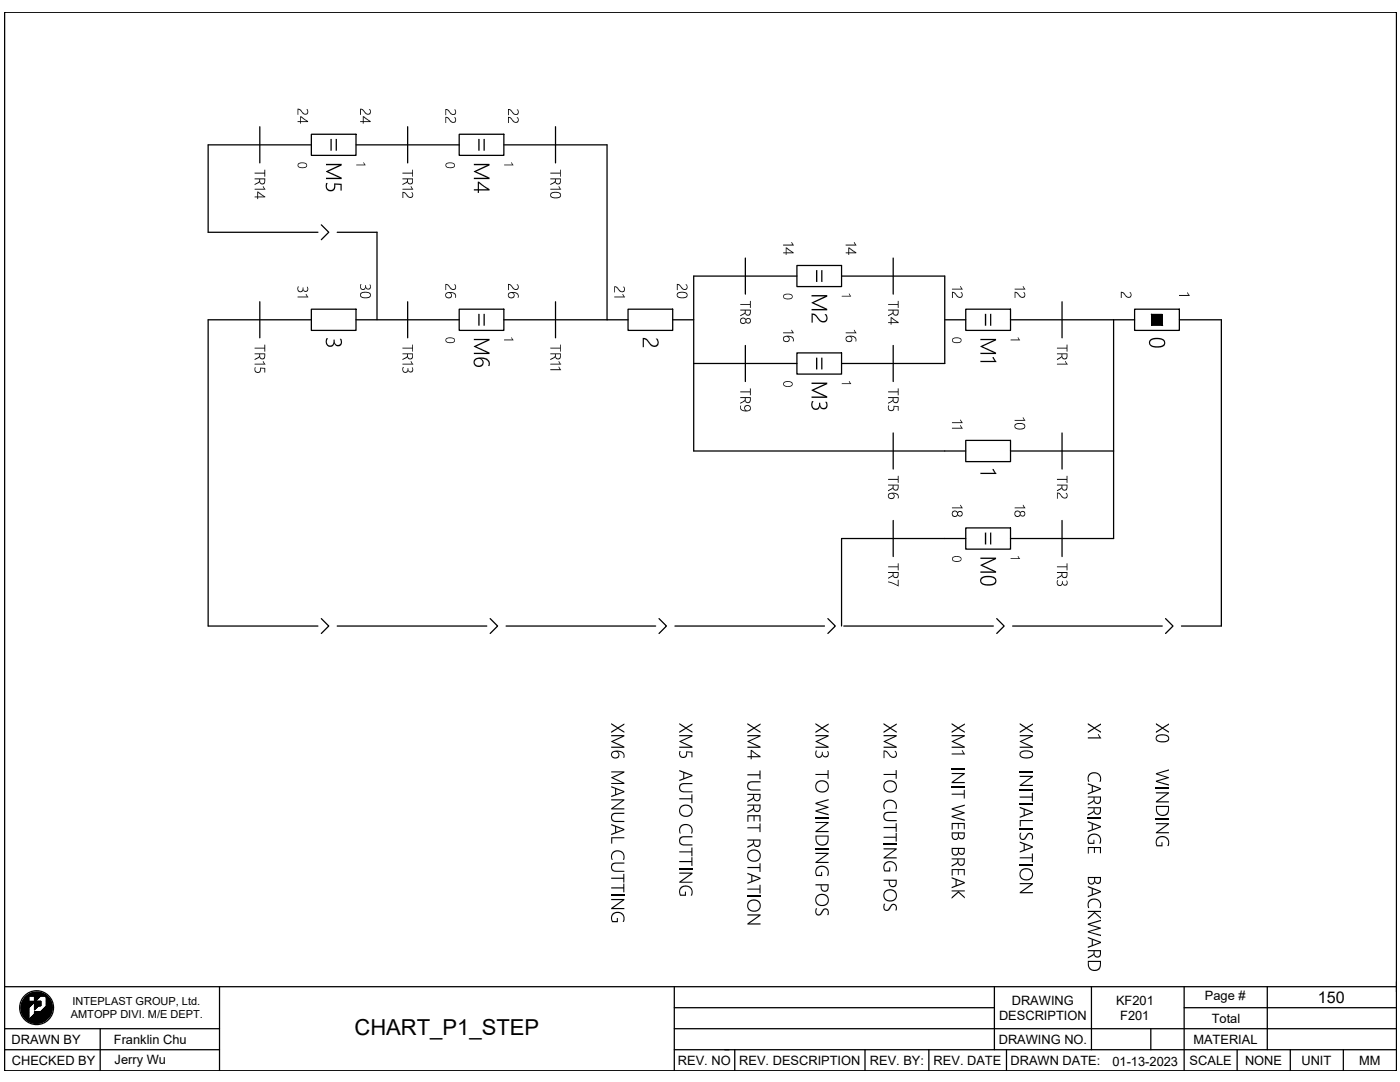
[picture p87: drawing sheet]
<svg xmlns="http://www.w3.org/2000/svg" width="279mm" height="216mm" viewBox="0 0 279 216" stroke-linecap="round" stroke-linejoin="round" font-family="sans-serif">
<defs><g id="words">
<text font-size="4.4" x="70.8" y="206.4">CHART_P1_STEP</text>
<text font-size="3.2" x="263" y="200.1">150</text>
<g font-size="2.6">
<text x="199.4" y="203.5">DESCRIPTION</text>
<text x="201.9" y="200.4">DRAWING</text>
<text x="222.7" y="200.4">KF201</text>
<text x="223.6" y="203.5">F201</text>
<text x="240.5" y="199.6">Page #</text>
<text x="2.3" y="208.3">DRAWN BY</text>
<text x="22.7" y="208.3">Franklin Chu</text>
<text x="199.3" y="208.3">DRAWING NO.</text>
<text x="238.2" y="208.3">MATERIAL</text>
<text x="241.8" y="204.1">Total</text>
<text x="2.4" y="212.5">CHECKED BY</text>
<text x="22.9" y="212.2">Jerry Wu</text>
<text x="135.3" y="212.5">REV. NO</text>
<text x="147.5" y="212.5">REV. DESCRIPTION</text>
<text x="173.6" y="212.5">REV. BY:</text>
<text x="186.3" y="212.5">REV. DATE</text>
<text x="201.7" y="212.5">DRAWN DATE:</text>
<text x="222" y="212.7">01-13-2023</text>
<text x="237.4" y="212.5">SCALE</text>
<text x="248.5" y="212.5">NONE</text>
<text x="259.7" y="212.5">UNIT</text>
<text x="271.3" y="212.5">MM</text>
</g>
<g font-size="2.2">
<text x="14.1" y="203.2">AMTOPP DIVI. M/E DEPT.</text>
<text x="14.5" y="200.5">INTEPLAST GROUP, Ltd.</text>
</g>
</g></defs>
<!-- layer: 0 -->
<g fill="none" stroke="#000" stroke-width=".25">
<path d="M.9 2.4h277.8v211.2h-277.8zM51.9 25.3v7.2M62.1 26.8h8.9v4.2h-8.9zM62.1 28.9h-20.6v17.4h22M71 28.9h20.6M81.4 25.3v7.2M91.6 26.8h9v4.2h-9zM100.6 28.9h20.6v34.9M110.9 25.3v7.2M64.1 44.9l1.5 1.4-1.5 1.5M67.3 46.3h7.9v17.5M148.8 51.5v7.2"/>
<path d="M159 53h9v4.2h-9zM159 55.1h-20.6v34.9h54.3M168 55.1h20.5v17.4h-20.5M178.3 51.5v7.2M51.9 60.2v7.2M62.1 61.7h8.9v4.2h-8.9zM62.1 63.8h-20.6v61.1h22M71 63.8h20.6M81.4 60.2v7.2M91.6 61.7h9v4.2h-9zM100.6 63.8h24.7M110.9 60.2v7.2"/>
<path d="M125.3 61.7h9v4.2h-9zM134.3 63.8h4.1M138.4 72.5h20.6M148.8 68.9v7.2M159 70.4h9v4.2h-9zM178.3 68.9v7.2M188.5 63.8h4.2M192.7 61.7h9v4.2h-9zM201.7 63.8h24.7M212 60.2v7.2M222.2 63.8v43.7h-20.5M226.4 61.7h9v4.2h-9z"/>
<path d="M229.8 62.8h2.2v2.1h-2.2zM235.4 63.8h8.3v61.1h-7.9M178.3 86.4v7.2M192.7 87.9h9v4.2h-9zM201.7 90h20.5M212 86.4v7.2M178.3 103.9v7.2M192.7 105.3h9v4.3h-9zM192.7 107.5h-24.7v17.4M212 103.9v7.2M64.1 123.4l1.5 1.5-1.5 1.5M67.3 124.9h29.8"/>
<path d="M97.8 123.4l1.5 1.5-1.5 1.5M101 124.9h29.8M131.5 123.4l1.5 1.5-1.5 1.5M134.7 124.9h29.8M165.2 123.4l1.5 1.5-1.5 1.5M168.4 124.9h29.8M198.9 123.4l1.5 1.5-1.5 1.5M202.1 124.9h29.9M232.6 123.4l1.5 1.5-1.5 1.5M.9 196.9h277.8M5.3 198.7l-.4 .4M5.6 198.5l-.9 .9"/>
<path d="M5.8 198.8l-1.5 1.5M5.8 198.9l-1.5 1.4M5.8 198.9l-1.5 1.5M5.8 199l-1.5 1.5M5.8 199.1l-1.6 1.6M5.8 199.2l-1.6 1.6M5.8 199.3l-1.6 1.6M5.8 199.4l-1.6 1.6M5.8 199.5l-1.6 1.6M5.8 199.6l-1.6 1.5M5.8 199.6l-1.6 1.6M5.8 199.7l-1.6 1.5"/>
<path d="M5.8 199.8l-1.6 1.5M5.8 199.8l-1.6 1.6M5.8 199.9l-1.6 1.5M5.8 198.4l-1.2 1.1M5.8 199.9l-1.6 1.6M5.9 199.9l-1.7 1.7M5.9 198.3l-1.4 1.4M6 199.9l-1.8 1.7M6 199.9l-1.7 1.8M6 198.2l-1.5 1.6M6.1 199.9l-1.8 1.8M6.2 199.9l-1.9 1.9"/>
<path d="M6.2 198.2l-1.8 1.7M6.3 198.2l-1.9 1.8M6.3 199.9l-2 2M6.4 199.9l-2.1 2M6.4 198.1l-2 2M6.4 199.9l-2 2.1M6.5 198.1l-.7 .6M6.5 199.9l-2.1 2.1M6.6 198.1l-.7 .6M6.6 199.9l-2.2 2.2M6.6 199.9l-2.2 2.3M6.7 198l-.7 .7"/>
<path d="M6.7 199.9l-2.3 2.3M6.8 198l-.7 .7M6.9 199.9l-2.4 2.4M6.9 198.6v1.2h-1.3M6.9 198l-.7 .7M6.9 199l1-1-1 1.1M7 199.8l-.1 .1M7 198l-.8 .7M7 199.9l-.1 .1M7 199.8l-.1 .2M7.1 199.8l-.2 .2M7.1 198l-.8 .7"/>
<path d="M7.1 199.9l-.2 .2M7.2 199.8l-.3 .3M7.2 199.9l-.3 .3M7.2 198l-.8 .7M7.3 199.8l-.4 .4M7.3 198l-.8 .7M7.3 199.8l-.4 .5M7.3 199.9l-.4 .4M7.3 198l-.7 .7M7.4 199.8l-.5 .5M7.4 198l-.8 .7M7.4 199.9l-.5 .5"/>
<path d="M7.5 199.8l-.6 .6M7.5 198l-.8 .7M7.5 199.8l-.6 .7M7.5 198l-.7 .7M7.6 199.9l-.7 .7M7.6 198l-.7 .7M7.6 199.8l-.7 .7M7.7 198l-.8 .7M7.7 199.9l-.8 .8M7.7 199.8l-.8 .8M7.7 198l-.8 .8M7.8 199.8l-.9 .9"/>
<path d="M7.8 198l-.9 .9M7.8 199.9l-.9 .9M7.8 199.8l-.9 1M7.8 198l-.9 1M7.9 199.8l-1 1.1M8 199.9l-1.1 1M8 199.8l-1.1 1.1M8 198.1l-1.1 1.1M8.1 199.8l-1.2 1.2M8.1 198.1l-1.2 1.1M8.1 199.9l-1.2 1.2M8.1 198.1l-1.2 1.2"/>
<path d="M8.1 199.8h-1.2v1.7l1.2-1.2M8.1 198.6l-3.7 3.7M8.1 199.8v.9h-.4M8.1 199.8l-1.2 1.3M8.1 200l-1.2 1.2M8.2 198.1l-1.3 1.3M8.3 198.1l-1.4 1.4M8.3 198.7l.4-.4-.3 .4M8.3 198.2l-1.4 1.4M8.4 198.2l-1.5 1.4M8.4 198.2l-1.5 1.5M8.5 198.2l-1.6 1.6"/>
<path d="M8.6 198.3l-4.1 4 1.3-1.2M8.7 198.3l-.6 .4M8.8 198.4l-.4 .3M8.9 198.4l-.3 .3M9 198.6h.2l.2 .4M9 198.5l-.4 .2M9 198.5l-.2 .2M9.1 198.5l-.3 .2M9.1 198.6l-.2 .1M9.1 198.6l-.2 .2M9.2 198.6l-.2 .2M9.2 198.6l-.1 .2"/>
<path d="M9.2 199.9l.7-.6-.7 .7M9.3 198.7l-.2 .1M9.3 198.7l-.2 .2M9.3 198.7l-.1 .2M9.4 198.8l-.2 .1M9.4 199v1.7l-1.3 1.2h-1.2v.4l-1.3 1.3M9.4 198.8l-.2 .2M9.5 198.9l-.3 .2M9.5 198.9l-.3 .3M9.6 199l-.4 .3M9.6 199l-.4 .4M9.7 199.1l-.5 .4"/>
<path d="M9.7 199.1l-.5 .5M9.7 199.2l-.5 .4M9.8 199.2l-.6 .5M9.8 199.2l-.6 .6M9.8 199.3l-.6 .5M9.9 199.4l-.7 .6M9.9 199.4l-.7 .7M10 199.5l-.8 .7M10 199.5l-.8 .8M10 199.6l-.8 .8M10.1 199.7l-.9 .8M10.1 199.7l-.9 .9"/>
<path d="M10.1 199.8l-4.1 4.1M10.2 199.9l-4.1 4M10.2 199.9l-4 4.1M10.2 200l-4 4M43.8 196.9v8.4M134.6 196.9v16.7M198.5 196.9v12.6M217.8 196.9v12.6M236.3 196.9v16.7M252.9 196.9v12.6M278.7 195.9v2M.9 205.3h42.9"/>
<path d="M.9 209.5h42.9M5.8 201.6l-1.1 1.1M5.8 201.8l-1.1 1 1.1-1M5.8 201.9l-1 1M5.8 202l-1 .9M5.8 202.6l-.7 .6M5.8 202.8l-.6 .5M5.8 201.2l-1.3 1.2M5.8 201.3l-1.3 1.2 1.3-1.1M5.8 201.4l-1.2 1.2M5.8 201.5l-1.2 1.1M5.8 201.5l-1.2 1.2"/>
<path d="M5.8 202l-1 1 1-.9M5.8 202.2l-.9 .8M5.8 202.2l-.9 .9M5.8 202.3l-.8 .8 .8-.7M5.8 202.4l-.8 .8M5.8 202.5l-.7 .7M5.8 202.6l-.7 .7M5.8 202.7l-.6 .6M5.8 202.9l-.6 .5M5.8 202.9l-.5 .5M5.8 203l-.5 .4M5.8 203.1l-.5 .4"/>
<path d="M5.8 203.1l-.4 .4 .4-.3M5.8 203.3l-.3 .3M5.8 203.4l-.3 .2M7 201.9h-.1M7 201.9l-.1 .1M7.1 201.9l-.2 .1M7.2 201.9l-.3 .2M7.2 201.9l-.3 .3M7.3 201.9l-.4 .3M7.4 201.9l-1.8 1.8M7.5 201.9l-1.8 1.8 1.9-1.8M7.7 201.9l-1.9 1.9"/>
<path d="M7.8 201.9l-2 1.9M7.8 201.9l-1.9 1.9M7.9 201.9l-2 1.9 2.1-1.9M8.1 200.2l-1.2 1.2M8.1 200.3l-.4 .4M8.1 200.6l-.1 .1M8.1 200l-1.2 1.3M8.1 200.1l-1.2 1.3M8.1 200.3l-.3 .4M8.1 200.4l-.3 .3M8.1 200.5l-.2 .2M8.1 200.5v.2"/>
<path d="M8.1 200.6v.1M9.8 202.9l-.7 .7M9.9 202.7l-1 1M10 202.5l-1.2 1.3M10.1 202.4l-1.5 1.5M10.2 202.3l-1.7 1.6M10.2 200l-3.9 4M10.2 202.2l-1.8 1.8M10.2 200.1l-3.9 3.9M10.3 200.1l-3.9 3.9M10.3 202l-2 2M10.3 200.2l-3.9 3.8"/>
<path d="M10.3 202l-2.1 2M10.3 200.2l-3.8 3.9M10.3 200.3l-3.8 3.8M10.3 200.3l-3.7 3.8M10.3 200.4l-3.7 3.7M10.3 201.8l-2.3 2.3M10.3 200.5l-3.6 3.6M10.3 201.7l-2.4 2.4M10.4 200.5l-3.7 3.6M10.4 200.6l-3.6 3.5M10.4 201.6l-2.6 2.5M10.4 200.6l-3.5 3.5"/>
<path d="M10.4 200.7l-3.5 3.4M10.4 200.8l-3.4 3.4M10.4 201.4l-2.8 2.8M10.4 201.4l-2.7 2.7M10.4 201.5l-2.6 2.6M10.4 200.9l-3.3 3.3M10.4 200.9l-3.2 3.3M10.4 201l-3.2 3.2M10.4 201.1l-3.1 3.1M10.4 201.1l-3 3.1M10.4 201.2l-3 3M10.4 201.3l-2.9 2.9"/>
<path d="M20 205.3v8.3M43.8 205.3v8.3M134.6 205.3h144.1M134.6 209.5h144.1M134.6 201.1h63.9M146.6 209.5v4.1M172.6 209.5v4.1M185.4 209.5v4.1M200.9 209.5v4.1M229.7 205.3v4.2M236.3 201.1h42.4M246.9 209.5v4.1"/>
<path d="M257.5 209.5v4.1M268.1 209.5v4.1"/>
<circle cx="7.3" cy="201.1" r="3.4"/>
</g>
<g fill="#000">
<path d="M50.8 34.5h2v-.6h.1v1.4h-.1v-.7h-2zM50.8 37.7h1.9l-.3-.5h.2l.4 .6h-2.2zM59.4 21.7l.5 .1 .9 .9 .5-.2 .1-.3-.3-.4h.2l.2 .3v.5l-.4 .3-.4-.1-.8-.8-.4-.1v1h-.1zM65.1 32.7h3.1v.3l-2.7 1.2 2.6 1.2 .1 .3h-3.1v-.2h2.6l-2.6-1.3 2.7-1.2h-2.7zM65.1 36.5h.3l-.2 .5 .1 .6 .5 .3h.4l.3-.2 .2-.4v-.7l1.5 .1v1.3h-.2v-1.1l-1.1-.1v.6l-.2 .5-.6 .3-.6-.1-.5-.7zM71.9 21.7l.5 .1 .9 .9 .5-.2v-.5l-.2-.2h.2l.2 .4v.4l-.4 .3-.4-.1-.8-.8-.4-.1v1h-.1zM71.1 32.8h1.6l-.2-.4h.1l.4 .6h-1.9zM80.3 38.3l.5 .1 .6 .7 .4 .2 .5-.2v-.4l-.2-.3h.2l.1 .7-.2 .3h-.6l-.7-.7-.4-.2v1h-.2zM80.3 34.5h2v-.6h.1v1.4h-.1v-.7h-2zM80.3 37.7h1.9l-.3-.5h.2l.4 .6h-2.2zM88.9 21.8l.5 .1 .7 .8 .3 .1 .4-.2v-.5l-.2-.3h.2l.2 .5v.4l-.3 .2h-.5l-.8-.9-.4-.1v1.1h-.1zM88.9 23.3l.5 .1 1 .9 .4-.2 .1-.3-.3-.4h.2l.2 .4v.4l-.3 .3h-.5l-.8-.9-.4-.1v1h-.1z"/>
<path d="M94.6 32.7h3.1v.3l-2.7 1.2 2.6 1.2 .1 .3h-3.1v-.2h2.7l-2.7-1.3 2.7-1.2h-2.7zM101.4 21.8h.5l.6 .8 .4 .2 .4-.2v-.5l-.2-.3h.2l.2 .4v.4l-.3 .3h-.5l-.8-.8-.3-.2v1.1h-.2zM101.4 23.3l.5 .1 .9 .9 .5-.1v-.5l-.2-.3h.2l.2 .4v.4l-.4 .3h-.4l-.8-.8-.3-.2v1h-.2zM100.6 32.8h1.6l-.2-.4h.1l.4 .6h-1.9zM109.8 34.5h2v-.6h.1v1.4h-.1v-.7h-2zM109.8 37.7h1.9l-.3-.5h.2l.4 .6h-2.2zM59.5 57.2h.2l-.2 .5 .3 .4h.2l.3-.2 .1-.5h.2l.1 .6h.5l.2-.2-.2-.6 .3 .2v.5l-.2 .3h-.4l-.4-.4-.2 .4-.6 .1-.3-.4zM59.4 59.2h1.9l-.3-.5h.1l.4 .6h-2.1zM72 56.7h.2l-.2 .6 .3 .4 .5-.2 .1-.6h.1l.1 .6 .4 .1 .3-.2-.1-.6h.2l.1 .6-.2 .3-.4 .1-.4-.4-.3 .4h-.4l-.4-.4zM88.9 56.7l.5 .1 .9 .9h.3l.2-.2v-.4l-.2-.4h.2l.2 .5-.1 .4-.2 .2h-.5l-.8-.8-.4-.2v1.1h-.1zM101.4 56.7l.5 .1 .6 .7 .3 .2h.3l.2-.3v-.4l-.2-.3h.2l.2 .8-.3 .3h-.4l-.8-.8-.4-.2v1.1h-.2zM122.6 57.1l.5 .1 1 .9 .4-.2 .1-.3-.3-.4h.2l.2 .4v.4l-.4 .3h-.4l-.8-.9-.4-.1v1h-.1z"/>
<path d="M122.6 59.2h1.9l-.3-.5h.1l.4 .6h-2.1zM135.1 56.7l.5 .1 .6 .7 .3 .2 .5-.2v-.4l-.2-.4h.2l.2 .8-.3 .3h-.5l-.7-.8-.5-.2v1.1h-.1zM156.3 48.8h1.9l-.3-.5h.1l.4 .7h-2.1zM168 59h1.6l-.2-.4h.1l.4 .6h-1.9zM168.8 48.8h1.9l-.3-.5h.2l.3 .7h-2.1zM190 58.2l.5 .2 .9 .8 .5-.1 .1-.4-.3-.4h.2l.2 .3v.5l-.3 .3h-.6l-.7-.9-.3-.1v1.1h-.2zM190 57.6h1.9l-.3-.5h.1l.4 .7h-2.1zM202.5 58.2l.6 .2 .8 .8 .5-.2v-.4l-.2-.3h.2l.2 .4-.1 .5-.2 .2h-.5l-.8-.9-.4-.1v1.1h-.1zM202.5 57.6h1.9l-.3-.5h.2l.3 .7h-2.1zM223.7 58.2l.4 .1 1 .9 .5-.1 .1-.4-.3-.4h.2l.2 .3v.5l-.3 .3h-.6l-.7-.9-.3-.1v1.1h-.2zM235.3 58.9h1.9l-.3-.5 .2-.1 .3 .7h-2.1zM50.9 73.3h.2l-.2 .5 .4 .4 .5-.1 .1-.7h1v.9h-.1v-.7l-.7-.1v.4l-.3 .4h-.7l-.3-.3z"/>
<path d="M50.8 69.4h2v-.6h.1v1.4h-.1v-.7h-2zM50.8 72.6h1.9l-.3-.5h.2l.4 .6h-2.2zM65.2 67.5h.3l-.3 .8 .4 .6 .7-.1 .2-.4 .1-.6h.2v.6l.3 .3 .6 .1 .3-.5-.2-.7h.3l.1 .2v.8l-.3 .4-.6 .1-.4-.2-.2-.4-.3 .6-.8 .1-.3-.2-.3-.6zM80.4 73.2h.2l-.2 .6 .3 .4 .5-.1 .1-.7h.2l.2 .7h.4l.2-.3-.1-.5 .2 .1v.6l-.2 .3h-.3l-.3-.1-.2-.3-.3 .5h-.4l-.4-.4zM80.3 69.4h2v-.6h.1v1.4h-.1v-.7h-2zM80.3 72.6h1.9l-.3-.5h.2l.4 .6h-2.2zM94.6 67.6h3.1v.3l-2.7 1.2 2.7 1.3v.2h-3.1v-.2h2.7l-2.7-1.3 2.7-1.2h-2.7zM100.6 67.7h1.6l-.2-.4h.1l.4 .6h-1.9zM109.8 69.4h2v-.6h.1v1.4h-.1v-.7h-2zM109.8 72.6h1.9l-.3-.5h.2l.4 .6h-2.2zM109.8 73.7h1.9l-.3-.5h.2l.4 .7h-2.2zM128.3 67.4l.8 .2 .8 1.1 .6 .3 .3-.1 .3-.2 .1-.5-.3-.6h.3l.2 .5v.7l-.4 .3-.7 .1-.6-.4-.7-.9-.5-.2v1.6h-.2z"/>
<path d="M147.7 60.7h2v-.7h.1v1.4h-.1v-.6h-2zM147.7 78.1h2v-.6h.1v1.4h-.1v-.6h-2zM156.3 66.3h1.9l-.3-.5h.1l.4 .7h-2.1zM162 76.3h3.1v.4l-2.7 1.2 2.6 1.1 .1 .4h-3.1v-.3h2.7l-2.7-1.2v-.1l2.7-1.2h-2.7zM162 58.9h3.1v.3l-2.7 1.2 2.6 1.2 .1 .3h-3.1v-.2h2.7l-2.7-1.2 2.7-1.4-2.7 .1zM162 62.5l.7 .2 1 1.2 .4 .2 .5-.1 .3-.2v-.6l-.3-.5h.3l.2 .5v.7l-.5 .4h-.7l-.5-.4-.7-.9-.5-.2v1.6h-.2zM168 76.5h1.6l-.2-.5h.1l.4 .6h-1.9zM168.8 66.3h1.9l-.3-.5h.2l.3 .7h-2.1zM177.2 60.7h2v-.7h.1v1.4h-.1v-.6h-2zM177.2 78.1h2v-.6h.1v1.4h-.1v-.6h-2zM195.7 67.6h3.1v.3l-2.7 1.2 2.7 1.3v.2h-3.1v-.2h2.7l-2.7-1.2 2.7-1.3h-2.7zM195.7 72h2.8l-.4-.7 .2-.1 .6 1.1h-3.2z"/>
<path d="M201.7 67.7h1.6l-.2-.4h.1l.4 .6h-1.9zM210.9 69.4h2v-.6h.1v1.4h-.1v-.7h-2zM210.9 72.6h1.9l-.3-.5h.2l.4 .6h-2.2zM162.1 80h.3l-.3 .9 .2 .4 .3 .2 .7-.1 .1-.4 .1-.6h.2v.6l.2 .3 .4 .1 .4-.1 .2-.4-.2-.7h.3l.1 .2v.9l-.4 .3-.5 .1-.3-.2-.3-.4-.3 .6-.8 .1-.3-.3-.3-.4v-.5zM177.3 80.9h.2l-.2 .5 .4 .4 .5-.1 .1-.7h1v1h-.1v-.8l-.7-.1-.2 .7-.3 .2h-.5l-.3-.4zM177.2 95.6h2v-.7h.1v1.4h-.1v-.5h-2zM190 84.3h1.9l-.3-.5 .1-.1 .4 .7h-2.1zM190 85.4h1.9l-.3-.5h.1l.4 .6h-2.1zM195.7 94.3h2.8l-.4-.7h.2l.6 1h-3.2zM202.5 83.8h1.9l-.3-.5h.2l.3 .7h-2.1zM210.9 98.3l.6 .1 .6 .8 .4 .1 .4-.2v-.4l-.2-.3h.2l.2 .4-.1 .3-.2 .3h-.6l-.7-.8-.4-.1v1h-.2zM210.9 95.6h2v-.7h.1v1.4h-.1v-.5h-2z"/>
<path d="M177.2 116l2 .8v-1.1h.1v1.3l-1.3-.6-.8-.2zM177.2 113h2v-.6h.1v1.4h-.1v-.6h-2zM190 101.3h1.9l-.3-.5 .1-.1 .4 .7h-2.1zM195.7 111.3h3.1v.3l-2.7 1.2 2.7 1.2v.3h-3.1v-.3l2.7 .1-2.7-1.3 2.7-1.3h-2.7zM201.7 111.4h1.6l-.2-.5h.1l.4 .6h-1.9zM202.5 101.3h1.9l-.3-.6h.2l.3 .7h-2.1zM211 115.8h.2l-.2 .5 .3 .4 .6-.1v-.6h.2l.2 .6h.5l.1-.2-.1-.5 .2 .1v.5l-.2 .3-.4 .1-.4-.4-.2 .4h-.5l-.4-.4zM210.9 113h2v-.6h.1v1.4h-.1v-.6h-2zM122 144.3l1.3 .8 1.3-.8v.3l-1.1 .7 1.1 .7v.2l-1.3-.8-1.3 .9v-.3l1.1-.7-1.1-.7zM122 146.7h2.6v.2l-2.3 1 2.3 1.1v.2h-2.6v-.2h2.2l-2.2-1 2.2-1.1h-2.2zM122 153.9h2.6v.3l-2.3 1 2.3 1v.2h-2.6v-.2h2.2l-2.2-1 2.2-1.1h-2.2zM135.6 144.3l1.3 .8 1.3-.8v.3l-1.2 .7 1.2 .7v.2l-1.3-.8-1.3 .9v-.3l1.1-.7-1.1-.7z"/>
<path d="M135.6 146.7h2.6v.2l-2.3 1 2.3 1.1v.2h-2.6v-.2h2.2l-2.2-1 2.2-1.1h-2.2zM135.6 149.9h.3l-.2 .7 .5 .4 .6-.2 .1-.9 1.3 .1v1.1h-.2v-.9l-.9-.1v.7l-.3 .3-.8 .1-.5-.6zM135.7 156.5l.7-.3h1.8v.3h-1.9l-.4 .1-.2 .4 .1 .5 .2 .3 2.2 .1v.2h-1.9l-.4-.1-.4-.7zM135.6 159.3h2.4v-.8h.2v1.8h-.2v-.8h-2.4zM149.2 144.3l1.3 .8 1.3-.8v.3l-1.2 .7 1.2 .7v.2l-1.3-.8-1.3 .9v-.3l1.1-.7-1.1-.7zM149.2 146.7h2.6v.2l-2.3 1 2.3 1.1v.2h-2.6v-.2h2.2l-2.2-1 2.2-1.1h-2.2zM149.3 156.2l.6-.3h1.9v.2h-2l-.3 .3-.2 .3 .1 .5 .3 .3h2.1v.2h-1.8l-.5-.1-.3-.3-.1-.3zM149.2 154.5h2.4v-.8h.2v1.8h-.2v-.8h-2.4zM162.7 144.3l1.4 .8 1.3-.8v.3l-1.2 .7 1.2 .7v.2l-1.3-.8-1.4 .9v-.3l1.2-.7-1.1-.7zM162.7 146.7h2.7v.2l-2.3 1 2.3 1.1v.2h-2.7v-.2h2.3l-2.3-1 2.3-1.1h-2.3zM162.8 149.8h.3l-.2 .7 .3 .5h.4l.3-.2 .1-.8h.2l.2 .8 .3 .1 .4-.1 .1-.3-.1-.6h.2v.1v.8l-.3 .3h-.4l-.5-.5-.4 .6h-.5l-.5-.6zM162.7 154.4h2.5v-.7h.2v1.7h-.2v-.8h-2.5z"/>
<path d="M176.3 144.3l1.3 .8 1.4-.8v.3l-1.2 .7 1.2 .7v.2l-1.3-.8-1.4 .9v-.3l1.2-.7-1.1-.7zM176.3 146.7h2.7v.2l-2.3 1 2.3 1.1v.2h-2.7v-.2h2.3l-2.3-1.1 2.3-1h-2.3zM176.3 149.7l.6 .1 .9 1 .5 .2 .5-.3v-.4l-.3-.4 .2-.1 .3 .6-.1 .5-.3 .3h-.7l-.9-1.1-.5-.1v1.3h-.2zM176.3 154.4h2.4v-.7h.3v1.7h-.3v-.8h-2.4zM189.9 144.3l1.3 .8 1.3-.8v.3l-1.1 .7 1.1 .7v.2l-1.3-.8-1.3 .9v-.3l1.2-.7-1.2-.7zM189.9 146.7h2.6v.2l-2.2 1 2.2 1.1v.2h-2.6v-.2h2.3l-2.3-1.1 2.3-1h-2.3zM189.9 154.2h2.6v.3l-2.2 1.5h2.2v.3h-2.6v-.3l2.3-1.5h-2.3zM189.9 158.4h2.4v-.8h.2v1.7h-.2v-.7h-2.4zM189.9 150.3h2.4l-.4-.6h.2l.5 .9h-2.7zM203.5 144.3l1.3 .8 1.3-.8v.3l-1.1 .7 1.1 .7v.2l-1.3-.8-1.3 .9v-.3l1.2-.7-1.2-.7zM203.5 146.7h2.6v.2l-2.2 1 2.2 1.1v.2h-2.6v-.2h2.3l-2.3-1.1 2.3-1h-2.3zM203.5 154.8h2.6v.2l-2.2 1.6h2.2v.2h-2.6v-.2l2.3-1.6h-2.3z"/>
<path d="M203.5 158.9h2.4v-.7h.2v1.7h-.2v-.7h-2.4zM217.1 144.3l1.3 .8 1.3-.8v.3l-1.1 .7 1.1 .7v.2l-1.3-.8-1.3 .9v-.3l1.2-.7-1.2-.7zM217.4 154.5l.7-.4 1.1 .2 .5 .7v1h-.3l.2-.7-.2-.5-.4-.3-.4-.2-.6 .1-.5 .2-.3 .6 .2 .8h-.2l-.1-.9zM217.1 147.1h2.3l-.3-.6h.2l.5 .9h-2.7zM230.7 144.3l1.3 .8 1.3-.8v.3l-1.1 .7 1.1 .7v.2l-1.3-.8-1.3 .9v-.3l1.2-.7-1.2-.7zM230.7 154.3l2.6-.8v.3l-2.3 .6 2.3 .7v.2l-2.3 .6 2.3 .6v.3l-2.6-.8v-.2l2.2-.6-2.2-.7zM230.7 158.1h2.6v.2l-2.3 1.6h2.3v.2h-2.6v-.2l2.3-1.6h-2.3zM122 159.5h2.6v.2l-2.2 1.6h2.2v.2h-2.6v-.2l2.3-1.6h-2.3zM122 167.1h2.6v.2h-2.4v1h-.2zM122.3 170l.7-.3h.6l.5 .2 .5 .8v.8l-.3 .1 .2-.6-.3-.7-.4-.3-.7-.1-.8 .4-.2 .4 .2 .9h-.2l-.2-.8zM122.1 162.5l.6-.3h1.9v.2h-1.9l-.4 .3-.2 .3 .1 .5 .3 .2 2.1 .1v.2h-1.8l-.5-.1-.3-.5zM122.2 172.3l.6-.2h1.8v.2l-2.1 .1-.4 .5 .1 .5 .3 .3 2.1 .1v.2h-1.8l-.5-.2-.4-.6 .1-.5z"/>
<path d="M122 175.1h2.4v-.7h.2v1.7h-.2v-.7h-2.4zM122 177.1h2.4v-.8h.2v1.7h-.2v-.7h-2.4zM135.6 174.1h2.6v.3l-2.3 1.5h2.3v.2h-2.6v-.2l2.3-1.6h-2.3zM135.9 164.7l.7-.3h.6l.6 .3 .4 .7-.1 .9h-.2l.1-.8-.2-.4-.5-.4-.6-.1-.5 .2-.3 .3-.2 .7 .2 .5h-.2l-.2-.8zM135.8 177.1l1-.4 .9 .2 .5 .7-.1 1.1h-.2l.1-.9-.2-.5-.5-.3-.7-.1-.4 .2-.3 .3-.2 .7 .2 .4h.8v-.6h.2v.8h-1.1l-.3-.9zM135.7 167.1l.6-.3h1.9v.3h-2l-.3 .2-.2 .3 .1 .5 .3 .3 2.1 .1v.2h-1.8l-.5-.1-.4-.6v-.5zM135.6 169.9h2.4v-.8h.2v1.8h-.2v-.8h-2.4zM135.6 171.8h2.4v-.8h.2v1.8h-.2v-.8h-2.4zM149.2 162.7h2.6v1.2h-.2v-1h-1v1h-.2v-1h-1v1.1h-.2zM149.2 165.1h2.4v-.8h.2v1.7h-.2v-.7h-2.4zM149.2 173h2.4v-.8h.2v1.8h-.2v-.8h-2.4zM149.2 177.3h2.4v-.8h.2v1.8h-.2v-.8h-2.4z"/>
<path d="M162.7 160.2l2.7-.8v.3l-2.3 .6 2.3 .7v.2l-2.3 .6 2.3 .6v.3l-2.7-.8v-.2l2.2-.6-2.2-.7zM162.7 164h2.7v.2l-2.3 1.6h2.3v.2h-2.7v-.2l2.3-1.6h-2.3zM162.7 170.2h2.7v.2l-2.3 1.6h2.3v.2h-2.7v-.2l2.3-1.6h-2.3zM163 173.1l.9-.4 1 .3 .5 .8-.1 .9h-.3l.2-.8-.2-.5-.4-.3-.7-.1-.7 .3-.3 .4v.5l.1 .4h.9v-.6h.2v.8h-1.2l-.2-1zM176.3 169.3h2.7v.2l-2.3 1.6h2.3v.2h-2.7v-.2l2.3-1.6h-2.3zM176.5 160l.8-.4 1 .1 .6 .6 .1 .4-.1 .8h-.2l.1-.4-.1-.8-.4-.4-.6-.1-.6 .1-.5 .4-.1 .7 .1 .5h-.2l-.1-.9zM176.6 172.2l.9-.4 1 .3 .5 .8-.1 .9h-.3l.2-.8-.3-.6-.4-.3h-.6l-.5 .1-.3 .3-.2 .8 .1 .4h.9v-.6h.2v.8h-1.2l-.2-1zM176.4 162.3l.6-.3h2v.2l-2 .1-.5 .4v.6l.4 .3h2.1v.3h-1.7l-.7-.2-.3-.6zM176.3 165h2.4v-.7h.3v1.7h-.3v-.8h-2.4zM176.3 167h2.4v-.8h.3v1.7h-.3v-.7h-2.4zM189.9 161.3l2.6-.8v.3l-2.3 .6 2.3 .7v.2l-2.3 .6 2.3 .6v.3l-2.6-.8v-.2l2.2-.6-2.2-.7zM189.9 164.2h2.6v1.3h-.2v-1.1h-1v1h-.2v-1h-1v1.1h-.2z"/>
<path d="M189.9 173.4h2.6v1.3h-.2v-1.1h-1v1h-.2v-1h-1v1.1h-.2zM189.9 177.7h2.6v.2h-1.2l1.2 1.1v.3l-1.2-1.2-1.4 1.2v-.3l1.3-1.1h-1.3zM203.5 163.6h2.6v.2h-2.4v1.1h-.2zM203.5 176.2h2.6v.3l-2.2 1.5h2.2v.2h-2.6v-.2l2.3-1.6h-2.3zM203.6 166.2h.3l-.2 .6v.4l.3 .2 .4-.1 .8-1.1 .7 .1 .3 .5-.1 .7h-.3l.1-.7-.4-.4-.4 .2-.6 .9h-.8l-.2-.5zM203.5 171.1h2.4v-.8h.2v1.7h-.2v-.7h-2.4zM217.1 169h2.6v1.3h-.2v-1.1h-1v1h-.2v-1h-1v1.1h-.2zM217.3 166.7l.9-.4 1 .3 .5 .8-.1 .9h-.2l.2-.5-.2-.7-.5-.4-.6-.1h-.4l-.5 .4-.2 .7 .2 .5h.8v-.6h.2v.8h-1.1l-.2-1.1zM230.7 164.2h2.6v.3l-2.3 1.6 2.3-.1v.3h-2.6v-.2l2.3-1.6h-2.3zM230.9 167.2l1-.4 .9 .3 .5 .7-.1 1h-.2l.1-.8-.2-.5-.4-.4-.6-.1-.8 .3-.3 .9 .2 .4h.8v-.5h.2v.8h-1.1l-.3-.9zM122 179.4h2.6v.2l-2.2 1.6h2.2v.2h-2.6v-.2l2.3-1.6h-2.3zM122.3 182.3l.7-.4 .7 .1 .5 .3 .4 .7-.1 1h-.2l.2-.7-.2-.7-.5-.3-.7-.1-.7 .3-.3 .8 .2 .5h.8v-.6h.2v.8h-1.1l-.3-1z"/>
<path d="M149.2 182.4h2.6v.3l-2.3 1.6 2.3-.1v.3h-2.6v-.2l2.2-1.6h-2.2zM162.8 181.3l.3-.1-.2 .9 .4 .3h.3l.8-1.1h.6l.4 .5-.1 .8h-.2l.1-.3-.1-.6-.4-.2-.3 .2-.6 .9-.4 .1-.4-.1-.3-.6zM176.4 180.4l.3-.1-.2 .9 .3 .3h.4l.8-1.1h.6l.4 .5-.1 .7-.2 .1v-.9l-.4-.2-.4 .2-.6 .9h-.7l-.3-.6zM217.1 181.8h2.6v.2h-1.2l1.2 1.1v.3l-1.2-1.2-1.4 1.2v-.3l1.3-1.1h-1.3zM217.1 184.3l2.6-.8v.3l-2.3 .6 2.3 .7v.2l-2.3 .6 2.3 .6v.3l-2.6-.8v-.2l2.2-.6-2.2-.7zM217.3 179.7l.8-.4 1 .1 .4 .4 .2 .4v1h-.3l.2-.7-.2-.5-.4-.3-.4-.2h-.6l-.5 .3-.3 .6 .2 .8h-.2l-.1-.9z"/>
<path d="M50.8 35.6h2.1v.9l-.2 .2-.4 .1-.5-.5-1 .6v-.2l.8-.4 .1-.2v-.3h-.9zM51.9 35.8l.2 .7h.6l.1-.7z"/>
<path d="M51.3 38.2l1.6 1v.2h-1.4v.3h-.2v-.3h-.5v-.2h.5zM51.5 38.4v.8h1.1z"/>
<path d="M59.5 32.6l.5-.2 .8 .1 .4 .2 .1 .5-.5 .3h-.9l-.5-.3zM59.6 32.8v.3l.4 .3h.8l.4-.4-.2-.3-.3-.1h-.6z"/>
<path d="M59.9 23.2l1.6 1v.2h-1.4v.3h-.2v-.3h-.5v-.2h.5zM60.1 23.4v.8h1.1z"/>
<path d="M67 27.7h.2v2.4h-.2zM65.9 27.7h.3v2.4h-.3z"/>
<path d="M72.4 23.2l1.5 .9 .1 .3h-1.4v.3h-.2v-.3h-.5v-.2h.5zM72.6 23.4v.8h1.1z"/>
<path d="M80.3 35.6h2.1v.9l-.2 .2-.4 .1-.5-.5-1 .6v-.2l.8-.4 .2-.2v-.3h-1zM81.4 35.8l.2 .7h.6l.1-.7z"/>
<path d="M89 32.6l.5-.2 .8 .1 .4 .2 .1 .5-.5 .3h-.9l-.5-.3zM89.1 32.8v.3l.4 .3h.7l.4-.3v-.3l-.3-.2h-.7z"/>
<path d="M96.5 27.7h.2v2.4h-.2zM95.5 27.7h.2v2.4h-.2z"/>
<path d="M95.3 36.3h.3l2.1 1.4v.3h-2.1v.5h-.3v-.5h-.7v-.2h.7zM95.6 36.5v1.3h1.7z"/>
<path d="M109.9 38.6l.6-.3h.8l.6 .3 .1 .5-.5 .4h-1.1l-.6-.3zM110.1 38.6l-.1 .5 .3 .2 1.1 .1 .4-.4-.1-.3-.3-.2z"/>
<path d="M109.8 35.6h2.1v.9l-.2 .2-.4 .1-.5-.5-1 .6v-.2l.8-.4 .2-.2v-.3h-1zM110.9 35.8l.2 .7h.6l.1-.7z"/>
<path d="M71.9 58.5l.6-.3 .9 .1 .5 .2 .1 .5-.4 .5h-1.1l-.6-.3zM72.2 58.5l-.2 .5 .4 .3h1l.4-.3v-.3l-.3-.2-.7-.1z"/>
<path d="M89 58.6l.6-.3h.9l.4 .4 .1 .7h-.2l.1-.5-.2-.2-.8-.3 .3 .4-.1 .5-.4 .2h-.5l-.3-.4zM89.1 58.9a.5 .5 0 0 0 1 0 .5 .5 0 0 0-1 0z"/>
<path d="M101.5 58.5l.6-.2 .9 .1 .5 .4v.6h-.2l.1-.4-.2-.3-.8-.3 .3 .4-.1 .5-.3 .2h-.5l-.4-.5zM101.6 58.9a.49 .49 0 0 0 .9 0 .49 .49 0 0 0-.9 0z"/>
<path d="M135.1 58.6l.6-.4 .9 .1 .5 .2 .1 .5-.4 .5h-1.1l-.6-.3zM135.3 58.6v.5l.5 .2h.9l.4-.3-.1-.4-.4-.2h-.8z"/>
<path d="M156.5 58.8l.4-.2 1 .1 .3 .3v.4l-.5 .3h-1l-.4-.4zM156.5 58.9v.5l.4 .2 .8-.1 .4-.3-.2-.3-.3-.1h-.7z"/>
<path d="M156.8 49.4l1.6 .9v.2h-1.4v.4h-.2v-.4h-.5v-.1h.5zM157 49.6v.8h1.1z"/>
<path d="M163.9 53.9h.2v2.4h-.2zM162.8 53.9h.3v2.4h-.3z"/>
<path d="M169.3 49.4l1.6 .9v.2h-1.4v.4h-.2v-.4h-.5v-.1h.5zM169.5 49.6v.8h1.1z"/>
<path d="M50.8 70.5h2.1l-.1 1-.2 .2h-.4l-.4-.5-1 .7v-.3l.8-.4 .1-.2v-.3h-.9zM51.9 70.7l.1 .7 .3 .1 .3-.1 .2-.7z"/>
<path d="M80.3 70.5h2.1v1l-.3 .2h-.4l-.4-.5-1 .7v-.3l.8-.4 .2-.2v-.3h-1zM81.4 70.7l.1 .7 .3 .1 .3-.1 .2-.7z"/>
<path d="M89.1 67.5l.5-.2 .9 .1 .3 .3v.4l-.6 .3h-.9l-.4-.4zM89.2 67.6l-.2 .4 .4 .3h.9l.3-.3v-.3l-.4-.2z"/>
<path d="M96.5 62.6h.2v2.4h-.2zM95.5 62.6h.2v2.4h-.2z"/>
<path d="M94.7 71.7l.9-.4 1.4 .2 .7 .6v.9h-.3l.1-.6-.3-.5-.4-.2-.8-.1 .5 .5-.1 .6-.4 .5h-.9l-.6-.6v-.4zM95 71.8l-.3 .4 .2 .5 .4 .3 .6-.1 .3-.2 .1-.5-.2-.4-.4-.2z"/>
<path d="M109.8 70.5h2.1v1l-.3 .2h-.4l-.4-.5-1 .7v-.3l.8-.4 .2-.2v-.3h-1zM110.9 70.7l.1 .7 .3 .1 .3-.1 .2-.7z"/>
<path d="M147.7 61.8h2.1v.8l-.2 .3-.4 .1-.4-.2-.1-.3-1 .6v-.2l.8-.4 .1-.2v-.3h-.9zM148.8 62v.4l.2 .3h.6l.1-.7z"/>
<path d="M147.8 63.6l.6-.2 .5 .4 .3-.3h.3l.3 .2 .1 .4-.4 .5h-.3l-.3-.3-.3 .3h-.5l-.4-.4zM147.8 64a.5 .5 0 0 0 1 0 .5 .5 0 0 0-1 0zM148.9 64a.4 .4 0 0 0 .8 0 .4 .4 0 0 0-.8 0z"/>
<path d="M156.4 76.3l.5-.2h.8l.5 .3v.4l-.5 .4-.9-.1-.5-.3zM156.5 76.4v.4l.4 .2h.8l.4-.3-.2-.3-.3-.2h-.6z"/>
<path d="M156.4 67.3l.6-.3 .9 .1 .5 .4v.6h-.2v-.5l-.2-.3-.7-.1 .3 .3v.4l-.3 .3h-.6l-.4-.3zM156.5 67.7a.5 .5 0 0 0 1 0 .5 .5 0 0 0-1 0z"/>
<path d="M163.9 71.4h.2v2.3h-.2zM162.8 71.4h.3v2.3h-.3z"/>
<path d="M168.8 67.3l.6-.3 1 .1 .5 .4v.6h-.2l.1-.4-.3-.3-.8-.2 .4 .3-.1 .5-.4 .3-.4-.1-.4-.4zM169 67.6a.48 .48 0 0 0 .9 0 .48 .48 0 0 0-.9 0z"/>
<path d="M177.2 61.8h2.1v.8l-.2 .3-.4 .1-.4-.2-.1-.3-1 .6v-.2l.8-.4 .2-.2v-.3h-1zM178.3 62v.4l.2 .3h.6l.1-.7z"/>
<path d="M177.8 63.3l1.5 1v.2h-1.4v.3h-.1v-.3h-.6v-.2h.6zM177.9 63.5v.8h1.1z"/>
<path d="M190.1 67.6l.5-.3 .8 .1 .4 .2 .1 .4-.4 .4h-.9l-.5-.2zM190.2 67.7l-.1 .3 .4 .3h.9l.4-.3-.2-.4-.4-.1h-.6z"/>
<path d="M197.6 62.6h.2v2.4h-.2zM196.5 62.6h.3v2.4h-.3z"/>
<path d="M210.9 70.5h2.1v.9l-.2 .2-.4 .1-.3-.1-.2-.4-1 .7v-.3l.7-.3 .3-.3v-.3h-1zM212 70.7v.5l.2 .3h.3l.3-.1 .1-.7z"/>
<path d="M229.5 67.8l.9-.4 1.4 .1 .6 .5 .1 .7-.2 .4-.4 .2h-1.8l-.4-.2-.3-.4-.1-.4zM229.7 68l-.2 .3 .1 .3 .6 .4h1.4l.5-.1 .2-.4-.1-.5-.5-.2-1.1-.1z"/>
<path d="M147.7 79.2h2.1v1l-.3 .2h-.3l-.3-.1-.2-.3-1 .6v-.2l.8-.4 .1-.3v-.3h-.9zM148.8 79.4l.1 .7 .6 .1 .2-.8z"/>
<path d="M147.7 81l.2-.1v.6l.4 .3 .5 .1-.2-.2-.1-.4 .3-.4 .2-.1 .7 .2 .2 .6-.5 .4h-1.1l-.6-.4zM148.7 81.5a.5 .5 0 0 0 1 0 .5 .5 0 0 0-1 0z"/>
<path d="M177.2 79.2h2.1v1l-.3 .2h-.3l-.3-.1-.2-.3-1 .6v-.2l.8-.4 .2-.3v-.3h-1zM178.3 79.4l.1 .7 .6 .1 .2-.8z"/>
<path d="M177.2 96.7h2.1v.9l-.3 .3h-.4l-.4-.5-1 .6v-.2l.8-.4 .2-.2v-.3h-1zM178.3 96.9l.1 .7 .3 .1 .3-.1 .2-.7z"/>
<path d="M177.3 98.6l.6-.3 .9 .1 .5 .4v.6l-.2 .1 .1-.5-.2-.3-.8-.2 .3 .3v.5l-.4 .3-.5-.1-.4-.3zM177.4 99a.5 .5 0 0 0 1 0 .5 .5 0 0 0-1 0z"/>
<path d="M202.6 84.7l.6-.3 1 .1 .3 .2 .1 .5-.5 .5h-1.1l-.5-.4zM202.7 84.7l-.1 .5 .5 .3h1l.4-.4-.1-.2-.4-.3h-.8z"/>
<path d="M210.9 96.7h2.1v.9l-.3 .3h-.4l-.4-.5-1 .6v-.2l.7-.3 .3-.3v-.3h-1zM212 96.9v.5l.2 .3h.3l.3-.1 .1-.7z"/>
<path d="M177.2 114.1h2.1v.9l-.2 .3-.5 .1-.4-.5-1 .6v-.2l1-.6v-.4h-1zM178.3 114.3v.5l.2 .3h.6l.1-.8z"/>
<path d="M190.1 111.2l.6-.2h.7l.4 .2 .1 .5-.4 .3-.9 .1-.6-.3zM190.3 111.3l-.2 .3 .4 .3h.9l.4-.3-.1-.2-.3-.2-.6-.1z"/>
<path d="M190 102.1l.6-.2 .5 .4 .3-.3h.3l.4 .2v.5l-.3 .4-.4-.1-.3-.2-.3 .3h-.4l-.4-.3zM190.1 102.5a.47 .47 0 0 0 .9 0 .47 .47 0 0 0-.9 0zM191.2 102.5a.4 .4 0 0 0 .8 0 .4 .4 0 0 0-.8 0z"/>
<path d="M195.8 115.3l.8-.4 1.5 .1 .6 .4 .1 .8-.2 .4-.6 .2-1.6-.1-.7-.5-.1-.4zM196 115.5l-.2 .3 .1 .4 .7 .3h1.4l.4-.1 .2-.4-.1-.5-.6-.3h-1.3z"/>
<path d="M197.6 106.3h.2v2.3h-.2zM196.5 106.3h.3v2.3h-.3z"/>
<path d="M202.6 102.1l.5-.2 .5 .4 .2-.3h.4l.4 .2v.5l-.4 .4h-.3l-.3-.3-.3 .3h-.5l-.3-.4zM202.6 102.5a.47 .47 0 0 0 .9 0 .47 .47 0 0 0-.9 0zM203.7 102.5a.4 .4 0 0 0 .8 0 .4 .4 0 0 0-.8 0z"/>
<path d="M210.9 114.1h2.1v.9l-.2 .3-.5 .1-.4-.5-1 .6v-.2l.7-.4 .3-.2v-.4h-1zM212 114.3v.5l.2 .3 .6-.1 .1-.7z"/>
<path d="M122 156.9l2.6 1v.2l-2.6 1v-.3l.8-.3v-1.1l-.8-.3zM123 157.5v.9l1.3-.4z"/>
<path d="M122.1 150.1l.8-.3 1.1 .1 .6 .5v.8h-.2l.1-.5-.3-.4-.5-.3h-.5l.4 .4-.1 .6-.4 .3h-.7l-.4-.6zM122.2 150.6a.61 .61 0 0 0 1.2 0 .61 .61 0 0 0-1.2 0z"/>
<path d="M135.6 153.6l2.6 1v.3l-2.6 1v-.3l.7-.3v-1.1l-.7-.3zM136.6 154.3v.9l1.3-.4z"/>
<path d="M149.2 158.4h2.6l-.1 1.1-.3 .3-.4 .1-.5-.3-.1-.3-1.2 .8v-.3l.9-.5 .2-.3v-.4h-1.1zM150.5 158.6l.2 .9 .3 .2 .4-.2 .2-.9z"/>
<path d="M149.8 149.6h.2l1.8 1.3v.2h-1.8v.4h-.2v-.4h-.6v-.2h.6zM150 149.9v1h1.4z"/>
<path d="M163 156.1l.8-.4 1.1 .2 .5 .7-.1 .9-.3 .4-.6 .2h-.6l-.6-.2-.5-.8v-.5zM163.2 156.2l-.3 .5 .1 .6 .2 .4 1 .2 .8-.3 .2-.8-.3-.6-.7-.3h-.5z"/>
<path d="M176.6 156.1l.8-.4 1 .2 .6 .7-.1 .9-.4 .4-.5 .2h-.7l-.5-.2-.5-.8v-.5zM176.7 156.2l-.2 .5v.4l.4 .6 1 .2 .5-.2 .3-.4v-.8l-.4-.4-.8-.2z"/>
<path d="M203.6 150.1l.7-.4 1.2 .1 .6 .4 .1 .6-.2 .2-.4 .3h-1.4l-.4-.2-.3-.3v-.4zM203.8 150.2l-.1 .5 .5 .4h1.2l.6-.4-.2-.5-.5-.2h-.9z"/>
<path d="M217.1 156.3l2.6 1v.2l-2.6 1v-.2l.8-.3v-1.2l-.8-.3zM218.1 156.9v1l1.3-.5z"/>
<path d="M230.8 146.9l.7-.4 1.1 .1 .6 .3 .1 .7-.2 .3-.5 .2h-1.3l-.6-.4-.1-.4zM231 147l-.1 .5 .6 .4h1.1l.5-.4v-.4l-.5-.3-.9-.1z"/>
<path d="M122 164.4l2.6 1v.2l-2.6 1v-.2l.8-.3v-1.1l-.8-.3zM123 165v1l1.3-.5z"/>
<path d="M135.8 160.9l.9-.4 .6 .1 .5 .2 .4 .8-.2 .9-.8 .5h-.8l-.4-.3-.3-.3-.2-.5 .1-.5zM136.1 161l-.3 .4-.1 .5 .4 .7 1 .2 .4-.2 .4-.3 .1-.7-.3-.6-.7-.2z"/>
<path d="M149.4 169.9l.9-.4 .9 .2 .6 .6-.1 1-.2 .3-.6 .3h-.8l-.5-.2-.3-.3-.2-.5 .1-.6zM149.6 170l-.2 .3-.1 .6 .4 .6 .4 .2h.7l.7-.4 .1-.7-.4-.7-.9-.2z"/>
<path d="M149.2 160.5h2.6l-.1 1.1-.3 .4h-.4l-.5-.2-.1-.4-1.2 .8v-.3l.9-.5 .2-.2v-.4h-1.1zM150.5 160.8l.2 .9 .3 .1 .4-.1 .2-.9z"/>
<path d="M149.2 167.5h2.6l-.1 1.1-.2 .3-.6 .1-.3-.2-.2-.4-1.2 .8v-.3l.8-.4 .3-.3v-.5h-1.1zM150.5 167.7l.1 .9 .4 .2 .4-.1 .2-.3v-.7z"/>
<path d="M149.2 174.2l2.6 .9v.3l-2.6 1v-.3l.7-.3v-1.1l-.7-.3zM150.1 174.8v.9l1.4-.4z"/>
<path d="M163 178.7l.6-.3 .6-.1 .9 .4 .3 .7v.6l-.3 .4-.8 .4h-.7l-.5-.3-.4-.7 .1-.7zM163.2 178.8l-.3 .6v.5l.3 .4 1 .3 .5-.1 .4-.4 .1-.8-.4-.5-.9-.2z"/>
<path d="M162.7 166.7h2.7l-.1 1.1-.2 .5-.7 .4-1-.1-.5-.6zM163 166.9v.9l.4 .6 .9 .1 .7-.4 .2-1.2z"/>
<path d="M162.7 176.4h2.7l-.1 1.2-.5 .3h-.6l-.4-.4v-.8h-1.1zM164 176.7v.6l.2 .3 .6 .1 .3-.2 .1-.8z"/>
<path d="M176.6 177.8l.8-.4 .7 .1 .5 .3 .4 .8v.5l-.3 .4-.8 .4-.7-.1-.5-.2-.4-.7 .1-.7zM176.8 177.9l-.2 .4-.1 .6 .4 .6 1.1 .1 .7-.4 .1-.7-.3-.6-.7-.2z"/>
<path d="M176.3 175.5h2.7l-.1 1.1-.4 .4h-.6l-.5-.5v-.7h-1.1zM177.6 175.8v.6l.2 .3 .5 .1 .3-.2 .1-.8z"/>
<path d="M189.9 166.1h2.6v1.1l-.3 .2-.4 .1-.5-.5-.3 .6h-.6l-.5-.5zM191.4 166.3l.1 .8 .3 .2 .4-.1 .1-.4v-.5zM190.1 166.3l.2 .9 .2 .2 .4-.1 .2-.2 .1-.8z"/>
<path d="M189.9 169.2h2.6v1.1l-.3 .3h-.4l-.2-.1-.3-.4-.3 .5-.6 .1-.5-.5zM191.4 169.4l.1 .8 .2 .1h.4l.2-.2v-.7zM190.1 169.4l.2 1 .3 .1 .4-.1 .2-.4v-.6z"/>
<path d="M189.9 171.3h2.6v1.1l-.4 .3-.4 .1-.3-.2-.3-.4-1.2 .7v-.2l.9-.5 .3-.3v-.4h-1.2zM191.3 171.5v.7l.2 .2 .4 .1 .3-.1 .1-.9z"/>
<path d="M189.9 175l2.6 1v.2l-2.6 1v-.2l.8-.3v-1.1l-.8-.3zM190.9 175.6v1l1.4-.5z"/>
<path d="M203.7 173.7l.8-.5 1 .2 .5 .4 .2 .4-.2 .9-.8 .6-1.1-.2-.6-.7v-.6zM204 173.7l-.3 .7v.5l.3 .3 1.1 .2 .7-.3 .2-.8-.3-.5-.9-.3z"/>
<path d="M203.5 161l2.6 1v.2l-2.6 1v-.2l.8-.3v-1.2l-.8-.3zM204.5 161.6v1l1.4-.5z"/>
<path d="M203.5 167.9l2.6 1v.2l-2.6 1v-.2l.8-.3v-1.1l-.8-.3zM204.5 168.5v1l1.4-.5z"/>
<path d="M217.1 158.9h2.6l-.1 1.2-.3 .3h-.4l-.3-.1-.3-.5-1.2 .8v-.3l.9-.5 .2-.3v-.4h-1.1zM218.5 159.1l.1 .9 .3 .2 .4-.1 .2-1z"/>
<path d="M217.1 161.1h2.6l-.1 1.1-.2 .3-.5 .1-.3-.2-.3-.4-1.2 .7v-.2l.9-.5 .2-.3v-.4h-1.1zM218.5 161.3l.1 .8 .3 .2 .4-.1 .2-.9z"/>
<path d="M217.1 163.8l2.6 1v.3l-2.6 .9v-.2l.8-.3v-1.1l-.8-.3zM218.1 164.5v.9l1.3-.5z"/>
<path d="M217.1 175h2.6l-.1 1.1-.6 .3-.3-.1-.2-.4-.3 .5-.6 .1-.5-.5zM218.6 175.2l.1 .8 .2 .1h.4l.2-.9zM217.3 175.2l.1 .9 .3 .2 .4-.1 .2-.3v-.7z"/>
<path d="M217.1 176.8l2.6 1v.2l-2.6 1v-.2l.8-.3v-1.2l-.8-.2zM218.1 177.4v1l1.3-.5z"/>
<path d="M230.7 160.8h2.6v1l-.2 .5-.3 .3-.4 .2-1.1-.2-.4-.3-.2-.5zM230.9 161l.1 .9 .4 .6 .9 .1 .6-.4 .2-1.2z"/>
<path d="M149.5 179.8l.8-.3h.5l.6 .3 .4 .8v.4l-.3 .5-.4 .3-.6 .1-1-.3-.4-.8 .1-.5zM149.5 180.1l-.2 .8 .2 .4 .3 .3 1 .1 .7-.5 .1-.7-.5-.6-.9-.2z"/>
<path d="M217.1 187l2.6 .9v.3l-2.6 1v-.3l.8-.3v-1.1l-.8-.3zM218.1 187.6v.9l1.3-.4z"/>
<path d="M217.1 189.6h2.6l-.1 1.1-.3 .3-.4 .1-.4-.2-.2-.4-1.2 .8v-.3l.9-.5 .2-.3v-.4h-1.1zM218.5 189.8l.1 .9 .3 .2 .4-.2 .2-.9z"/>
<path d="M217.1 191.7h2.6l-.1 1.5-.3 .3-.5 .2-1.1-.1-.5-.7zM217.3 192l.1 .9 .4 .5 .9 .1 .6-.4 .2-1.1z"/>
</g>
<path d="M189.9 153.4h2.6M189.9 157.1h2.6M203.5 154h2.6M203.5 157.6h2.6M230.7 157.3h2.6M122 178.6h2.6M135.6 173.3h2.6M162.7 163.2h2.7M176.3 168.5h2.7M203.5 160.5h2.6M203.5 165.5h2.6M217.1 163.3h2.6" fill="none" stroke="#000" stroke-width=".23"/>
<path d="M149.2 178.8h2.6M162.7 169.4h2.7M203.5 172.6h2.6M230.7 163.5h2.6" fill="none" stroke="#000" stroke-width=".21"/>
<path d="M229.8 62.8l2.2 2.1v-2.1zM229.8 62.8l2.2 2.1h-2.2z" fill="#000" stroke="#000" stroke-width=".2"/>
<use href="#words"/>
</svg>
